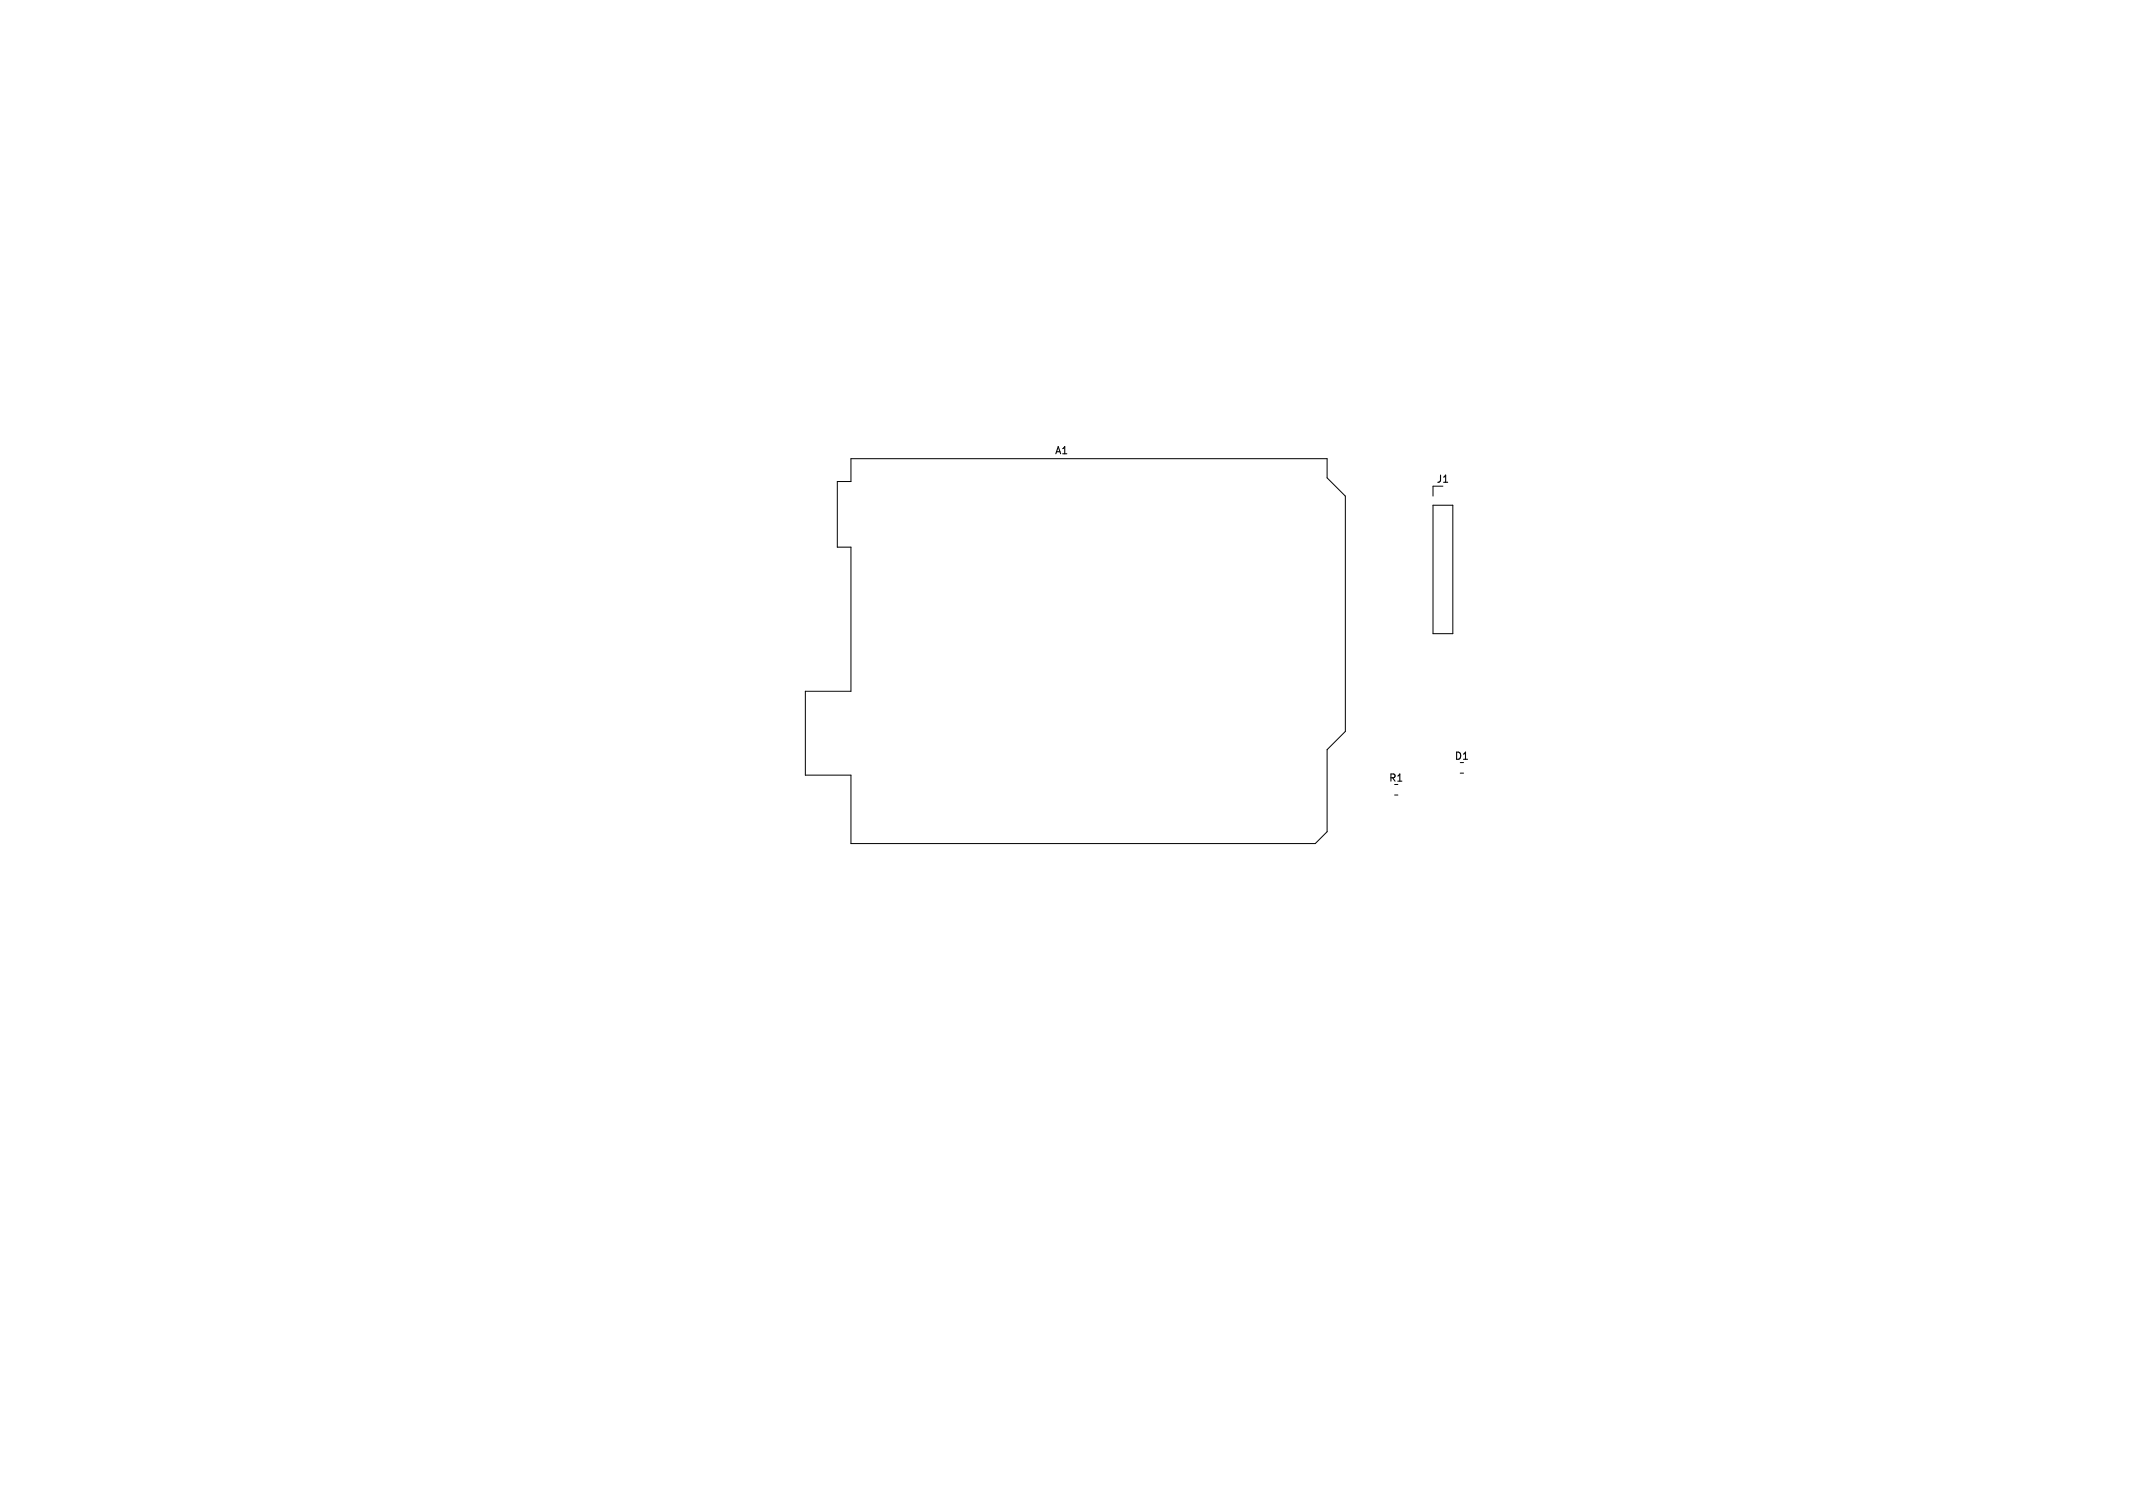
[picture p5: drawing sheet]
<svg xmlns="http://www.w3.org/2000/svg" width="297mm" height="210mm" viewBox="0 0 297 210" stroke-linecap="round" stroke-linejoin="round" font-family="sans-serif">
<defs><g id="words">
<g font-size="1.4">
<text x="146.8" y="63.5">A1</text>
<text x="199.9" y="67.4">J1</text>
<text x="202.5" y="106">D1</text>
<text x="193.3" y="109.1">R1</text>
</g>
</g></defs>
<path d="M118.5 63.9h66.3v2.6l2.5 2.6v32.8l-2.5 2.5v11.4l-1.7 1.7h-64.6v-9.6h-6.4v-11.6h6.4v-20.1h-1.9v-9.1h1.9zM199.5 67.7v1.4M199.5 70.4h2.8v17.8h-2.8zM194.2 110.7h.4M203.3 107.7h.5" fill="none" stroke="#000" stroke-width=".14"/>
<use href="#words"/>
</svg>
